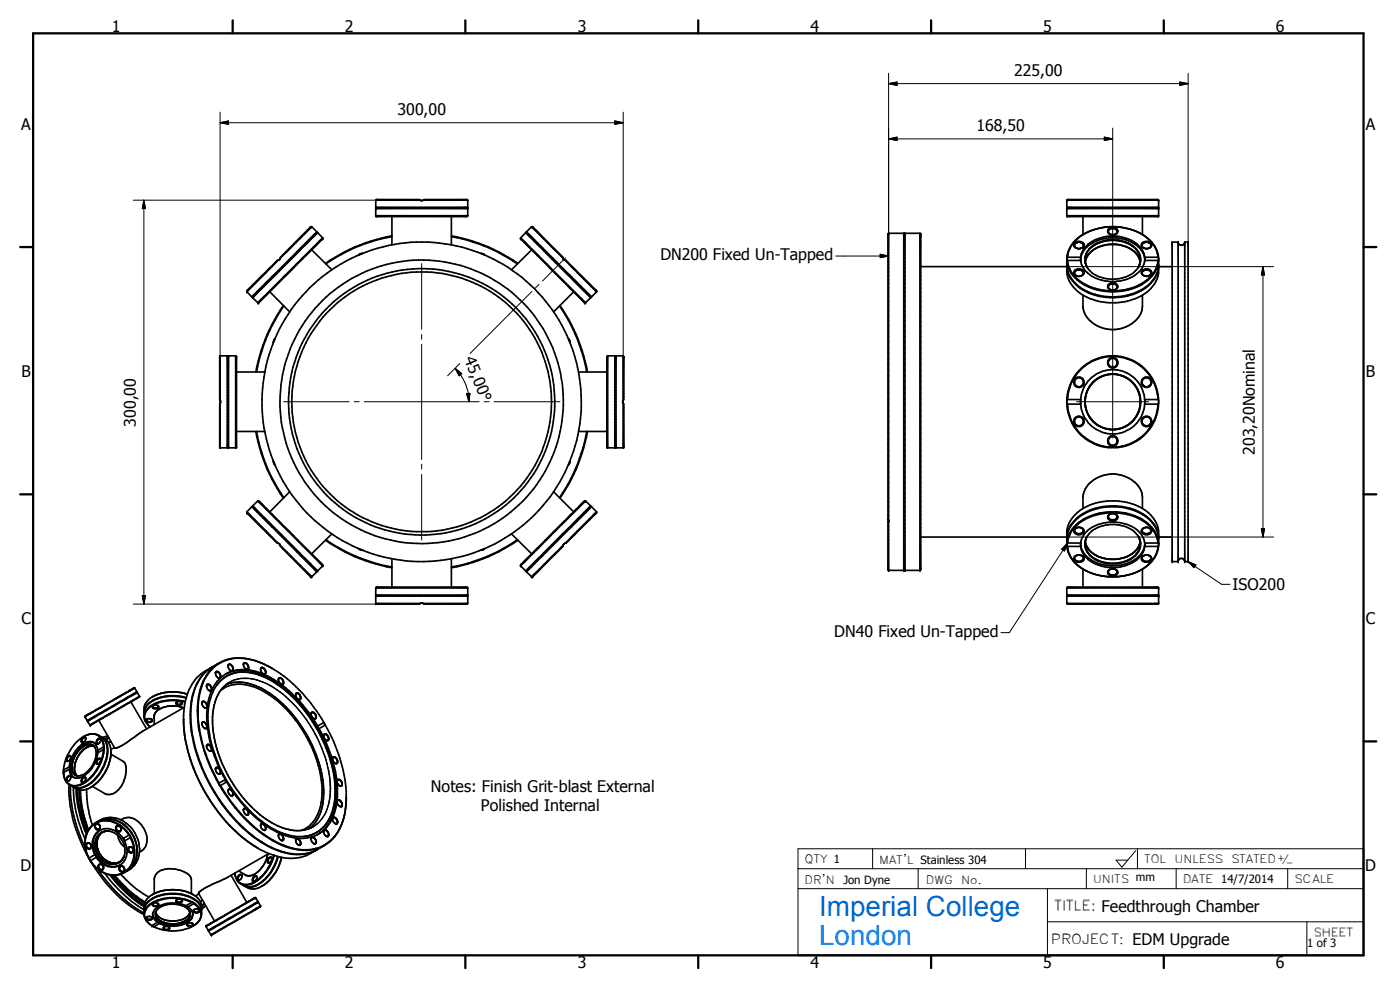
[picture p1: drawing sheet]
<svg xmlns="http://www.w3.org/2000/svg" width="297mm" height="210mm" viewBox="0 0 297 210" stroke-linecap="round" stroke-linejoin="round" font-family="sans-serif">
<defs><g id="words">
<text font-size="5.9" fill="#0065cc" x="173.8" y="194.4">Imperial College</text>
<text font-size="5.9" fill="#007fff" x="173.8" y="200.4">London</text>
<g font-size="3.4">
<text x="23.7" y="6.8">1</text>
<text x="73.2" y="6.8">2</text>
<text x="122.6" y="6.8">3</text>
<text x="171.9" y="6.8">4</text>
<text x="221.3" y="6.8">5</text>
<text x="270.7" y="6.8">6</text>
<text x="215.1" y="16.1">225,00</text>
<text x="4.5" y="27.5">A</text>
<text x="84.3" y="24.4">300,00</text>
<text x="207.1" y="27.8">168,50</text>
<text x="289.7" y="27.5">A</text>
<text x="140.1" y="55.2">DN200 Fixed Un-Tapped</text>
<text x="98.4" y="76.1" transform="rotate(68 98.4 76.1)">45,00°</text>
<text x="4.5" y="79.9">B</text>
<text x="289.8" y="79.9">B</text>
<text x="28.8" y="90.5" transform="rotate(-90 28.8 90.5)">300,00</text>
<text x="266.2" y="96.5" transform="rotate(-90 266.2 96.5)">203,20Nominal</text>
<text x="261.5" y="125.2">ISO200</text>
<text x="4.5" y="132.3">C</text>
<text x="177" y="135.2">DN40 Fixed Un-Tapped</text>
<text x="289.7" y="132.3">C</text>
<text x="91.4" y="168">Notes: Finish Grit-blast External</text>
<text x="102" y="172">Polished Internal</text>
<text x="4.4" y="184.7">D</text>
<text x="289.6" y="184.7">D</text>
<text x="233.7" y="193.5">Feedthrough Chamber</text>
<text x="240.3" y="200.4">EDM Upgrade</text>
<text x="23.7" y="205.4">1</text>
<text x="73.2" y="205.4">2</text>
<text x="122.6" y="205.4">3</text>
<text x="171.9" y="205.4">4</text>
<text x="221.3" y="205.4">5</text>
<text x="270.7" y="205.4">6</text>
</g>
<g font-size="2.9">
<text x="223.6" y="193.2">TITLE:</text>
<text x="222.9" y="200.2">PROJECT:</text>
</g>
<g font-size="2.4">
<text x="170.7" y="183">QTY 1</text>
<text x="186.5" y="183.3">MAT'L Stainless 304</text>
<text x="242.7" y="183.1">TOL</text>
<text x="249.3" y="183">UNLESS</text>
<text x="261.3" y="183">STATED</text>
<text x="170.7" y="187.5">DR'N</text>
<text x="178.9" y="187.5">Jon Dyne</text>
<text x="196.4" y="187.6">DWG</text>
<text x="204" y="187.5">No.</text>
<text x="231.9" y="187.4">UNITS mm</text>
<text x="251" y="187.3">DATE 14/7/2014</text>
<text x="274.7" y="187.3">SCALE</text>
<text x="277.3" y="201">1 of 3</text>
<text x="278.6" y="198.7">SHEET</text>
</g>
<g font-size="1.9">
<text x="270.9" y="182.6">+/</text>
<text x="272.7" y="183.6">-</text>
</g>
</g></defs>
<g fill="none" stroke="#000" stroke-width=".35">
<path d="M59 55.2h-.2l-6.4 6.5v.2M59 55.2l-6.6 6.7M59.4 54.8l-.1 .3-.3 .1M59.4 54.9l-.3 .3M66.1 48.1h-.2l-6 6-.5 .7M66.1 53l4.3 4.2M66.1 48.1l-6.7 6.7M66.1 48.1l1.1 1.1M67.2 49.2l-13.8 13.8M67.2 49.2l1.3 1.3M67.4 49.4l-13.8 13.8M68.5 50.5l-.1 .2-13.5 13.5h-.2"/>
<path d="M68.5 50.5l-13.8 13.7M70.4 57.2a33.9 33.9 0 0 0-12.4 40.5M76.8 53.8l-.6 .3M77 53.7l-.5 .1-.5 .3M79.7 44h19.5M79.7 42.5h9.5M79.7 42.5l.1-.2h9.1l.3 .2M79.7 45.8h19.5M79.7 44.2h19.5M79.7 45.8l.1 .1h19.3l.1-.1M79.7 44v.2M79.7 42.5v1.5"/>
<path d="M79.7 44.2v1.6M83.1 45.9v6M83.1 50a35.7 35.7 0 0 0-14.1 5.9M83.1 50.2a34.4 34.4 0 0 0-14 5.8M89.2 42.5h.5M89.8 42.5h9.4M95.8 45.9v6M95.8 50a35.7 35.7 0 0 1 14.1 5.9M95.8 50.2a35 35 0 0 1 14 5.8M99.2 42.5l-.1-.2h-9.1l-.4 .2M99.2 44v.2M99.2 42.5v1.5"/>
<path d="M99.2 44.2v1.6M101.9 53.7l.7 .2 .3 .2M102.2 53.8l.3 .1M102.5 53.9a33.9 33.9 0 0 1 18.3 44.1 33.9 33.9 0 0 1-43.8 18.8M102.5 53.9a33.9 33.9 0 0 0-32.1 3.3M102.5 53.9l.2 .2M110.4 50.5l.1 .2 10.4 10.4 3.1 3.1h.2M110.4 50.5l13.8 13.7M111.5 49.4l13.8 13.7M111.7 49.2l-1.3 1.3M111.7 49.2h.1M111.7 49.2l13.8 13.8"/>
<path d="M112.8 48.1h.2l6.4 6.5 .1 .2M112.8 53l-4.3 4.2M112.8 48.1l6.7 6.7M112.8 48.1l-1.1 1.1M119.5 54.8l.1 .3 .3 .1M119.5 54.9l.3 .3M119.9 55.2l6.7 6.7M119.9 55.2h.2l6.3 6.4 .2 .3M188.5 49.5v60.8M188.5 49.5l-.1 .1v71.3l.1 .1M188.5 49.5h3.2M191.7 49.5v71.5"/>
<path d="M191.7 49.5h.3M192 49.5v71.5M192 49.5h3.2M195.2 49.5v71.5M195.2 49.5l.1 .1v71.3l-.1 .1M195.3 56.6h31a7.9 7.9 0 0 0 6.6 6 12.1 12.1 0 0 0 11.3-2.7 5.4 5.4 0 0 0 1.6-3.3h2.9M226.3 42.5v1.5M226.3 44.2v1.6M226.3 54.8v3a7.7 7.7 0 0 0 6 5.9 12.2 12.2 0 0 0 11.9-2.5 5.3 5.3 0 0 0 1.6-3.4v-3M226.3 56.6a7.4 7.4 0 0 0 5.4 5.8 12.2 12.2 0 0 0 12.5-2.4l1.1-1.6 .5-1.8M226.3 44v.2M226.3 44h19.5"/>
<path d="M226.3 42.5h19.5M226.3 42.5l.2-.2h19.2l.1 .2M226.3 45.8h19.5M226.3 45.8l.1 .1h19.3l.1-.1M226.3 55.2h3a5 5 0 0 0 4.2 4.2 8.4 8.4 0 0 0 8.4-2l.8-1.4 .1-.8h3a6.5 6.5 0 0 1-3.5 5.2 12.9 12.9 0 0 1-13.8-1 6.1 6.1 0 0 1-2.2-4.2zM226.5 54.6h2.8M226.5 54.6l-.2 .2M226.5 55.2a7.1 7.1 0 0 0 5.3 5.8 12.1 12.1 0 0 0 12.3-2.4 5.5 5.5 0 0 0 1.6-3.4M228.5 52.7l-.5-.3a.8 .8 0 0 1 .3-.9 .8 .8 0 0 1 1 0 .59 .59 0 0 1 .5 .6 .59 .59 0 0 1-.5 .6M228.5 58.5a.66 .66 0 0 1-.5-.8 .96 .96 0 0 1 1-.5 .96 .96 0 0 1 .8 .9l-.5 .4M228.6 58.6h.3M228.8 50.5a5.6 5.6 0 0 0-2.3 4.1"/>
<path d="M229.2 55.2a5.1 5.1 0 0 1 4-4.3 8.2 8.2 0 0 1 9.1 2.4l.5 1.1 .1 .8M229.3 54.6v.6M229.3 52.7a.73 .73 0 0 0 .7-.8 .73 .73 0 0 0-.9-.7 .9 .9 0 0 0-.9 .2 .9 .9 0 0 0-.3 .9l.2 .2 .6 .2M229.3 58.5a.75 .75 0 0 0 .7-.8 .75 .75 0 0 0-.9-.6 .86 .86 0 0 0-1 .1 .86 .86 0 0 0-.1 1.1l.9 .3M229.3 54.6a4.8 4.8 0 0 1 3.7-4 8.3 8.3 0 0 1 9.1 2.1l.6 1.1 .1 .8M229.3 52.7h-.7M229.3 58.5l-.4 .1M229.7 45.9v3.8M229.9 49.7l-1 .6M230.2 55.6a4 4 0 0 1 3-4.1 7.4 7.4 0 0 1 8.1 1.7l.5 1 .1 1.4M230.2 55.6l.1 .3M230.2 55.4l.3 1"/>
<path d="M230.4 56.3l.2 .3M230.5 56.6l.2 .2M230.7 49.3l-.5 .2M231 52.8a7.3 7.3 0 0 1 10.3 .4 3.3 3.3 0 0 1-1.1 4.9 7.6 7.6 0 0 1-9.2-.9 3.2 3.2 0 0 1 0-4.4zM231.2 53.6l-.7 1-.3 1M231.2 53.6l-.6 .8-.4 1.1M231.2 49a7.1 7.1 0 0 0-4.8 4.9l-.1 .9M232.5 52.7l-1.3 .9M233 52.4l-1.8 1.2M233 48.5l-1.2 .3M233 52.4l-.4 .2M235.5 49.7a.78 .78 0 0 1-.5-1 .78 .78 0 0 1 1.1-.4 .79 .79 0 0 1 .9 .4 .79 .79 0 0 1-.3 1l-.6 .1"/>
<path d="M235.5 49.7h.2M235.5 49.7a.65 .65 0 0 1-.4-.8 .65 .65 0 0 1 .8-.4 .72 .72 0 0 1 .9 .2 .72 .72 0 0 1-.2 1M235.6 49.7l.5 .1M235.8 48.1l-2.6 .3M235.9 49.8h.2M236.4 48.1l1.6 .1M236.4 49.7l-.1 .1M236.8 51.9l1.4 .2M236.9 51.9h-1.9l-2 .5M237.3 48.2h-2.5a12.3 12.3 0 0 0-3.9 .9M237.6 48.2a10.2 10.2 0 0 1 7.3 4l.6 1.2 .3 1.4M238.2 52.1l-1.1-.2h-1.8l-2.3 .5"/>
<path d="M238.2 52.1l1.2 .4M238.2 52.1l.9 .3 1.3 .8M238.6 48.3l1.2 .3M239.5 52.6l1.1 .7 .8 1M240.1 48.7l.6 .2M240.5 53.3l.9 .9 .5 1.3M240.9 49l1 .5M241.6 54.6l.3 1M241.6 56.6l-.2 .2M241.9 55.2v.4M241.9 55.6l-.3 1M241.9 55.6l-.3 .8"/>
<path d="M242.3 49.7l1.3 .9M242.3 51.5a1.16 1.16 0 0 1 1.2-.3 1.16 1.16 0 0 1 .8 .9 1.14 1.14 0 0 1-1.2 .7 1.14 1.14 0 0 1-1-1zM242.4 45.9v3.8M242.7 58.5a.73 .73 0 0 1-.5-.9 .73 .73 0 0 1 .8-.5 .85 .85 0 0 1 1 .2 .85 .85 0 0 1 .1 1l-.9 .3M242.7 58.5h.1M242.8 54.6l.1 .6M242.8 54.6h2.9M242.8 58.5l.4 .1M243.4 58.6h-.2M243.7 50.8a5.7 5.7 0 0 1 2 3.8M243.8 52.6a.65 .65 0 0 0 .4-.8 .65 .65 0 0 0-.8-.4 .82 .82 0 0 0-1.1 .9l.5 .4M243.8 58.5a.63 .63 0 0 0 .3-.8 .63 .63 0 0 0-.7-.4 .72 .72 0 0 0-.9 .1 .72 .72 0 0 0 0 1l.3 .1"/>
<path d="M245.7 54.6l.1 .2M245.7 44.2h-19.4M245.8 42.5v1.5M245.8 44v1.8M248.7 51.4h1.2v67.7h-1.2zM249.9 51.5a.73 .73 0 0 0 .7 .5 .73 .73 0 0 0 .7-.5M251.3 51.4h.8v67.7h-.8zM46.7 75.5h1.5M46.7 75.5v9.4M46.7 75.5l-.1 9.3 .2 .3M48.2 75.5v19.5M48.2 75.5h.3"/>
<path d="M48.5 75.5h1.5M48.5 75.5v19.5M50 75.5v19.5M50 75.5l.2 .1v19.2l-.2 .2M50.2 78.9h6M52.4 61.9l1 1.1M53.4 63l.2 .2M53.6 63.2l1.1 1M57.2 61.9l4.3 4.3M58 72.5v.2M58.3 72l-.3 .5M58.4 71.8l-.4 .7"/>
<path d="M60.1 64.8a36.1 36.1 0 0 0-5.8 14.1M60.2 64.9a35.1 35.1 0 0 0-5.8 14M118.7 64.9a36.8 36.8 0 0 1 5.8 14M118.8 64.8a34.8 34.8 0 0 1 5.8 14.1M120.6 71.8l.2 .3 .1 .6M120.6 72l.3 .5M121.7 61.9l-4.3 4.3M122.7 78.9h6M125.5 63l-1.3 1.2M126.6 61.9l-1.1 1.1M128.9 75.5h1.5M128.9 75.5v19.5"/>
<path d="M128.9 75.5l-.2 .1v19.2l.2 .2M130.4 75.5v19.5M130.4 75.5h.3M130.7 75.5h1.5M130.7 75.5v19.5M132.2 75.5l.1 .1-.1 9.2a.58 .58 0 0 0 .1 .9v9.1l-.1 .2M132.2 75.5v9.4M229.7 62.6v2.6a5.8 5.8 0 0 0 5.2 4.6 6.6 6.6 0 0 0 7.4-4l.1-3.2M235.1 79.5l-1 .2-1.4 .7M235.1 79.5l-1.5 .4-.8 .5M235.5 61.4l.6 .2M235.5 61.4a.67 .67 0 0 1-.3-.8 .67 .67 0 0 1 .9-.4 .69 .69 0 0 1 .8 .3 .69 .69 0 0 1-.3 .9"/>
<path d="M235.5 79.4l1.6 .1M235.5 79.4l-.4 .1M235.5 79.4h1.1M235.6 61.5l.5 .1M236.4 61.5h-.1M236.7 61.4l-.6 .2M236.8 61.3a.77 .77 0 0 0 .2-1 .77 .77 0 0 0-.9-.3 .78 .78 0 0 0-1 .4 .78 .78 0 0 0 .4 1M237.1 79.5l1.8 .6M237.1 79.5a5.7 5.7 0 0 0-4.8 1.1M237.1 79.4a5.8 5.8 0 0 1 4.8 5.1M46.7 85.6v9.4M46.7 95h1.5"/>
<path d="M46.8 85.4l-.2 .3 .1 9.3M46.8 85v.5M48.2 95h.3M48.5 95h1.5M50.2 91.5h6M54.3 91.5a36.2 36.2 0 0 0 5.8 14.2M54.4 91.5a35.4 35.4 0 0 0 5.8 14.1M58 97.7a33.6 33.6 0 0 0 19 19.1M58 97.7v.3M58 98l.4 .7M58 98l.3 .5M120.9 98l-.3 .5"/>
<path d="M120.9 97.7l-.1 .6-.2 .4M122.7 91.5h6M124.5 91.5a35.4 35.4 0 0 1-5.8 14.1M124.6 91.5a35.9 35.9 0 0 1-5.8 14.2M128.9 95h1.5M130.6 94.9l-.2 .1M130.6 94.9v.1M130.6 95h.1M130.7 95h1.5M132.1 85v.5M132.2 85.6v9.4M226.3 85.6a9.8 9.8 0 0 0 8.8 9.4 9.8 9.8 0 0 0 7.6-2.6 9.5 9.5 0 0 0 3.1-6.8"/>
<path d="M226.3 84.9v.7M226.3 84.9a9.7 9.7 0 0 1 9.8-9.4 9.7 9.7 0 0 1 9.7 9.4M226.3 85.6l.2 .1M226.5 85.7h2.8M226.5 84.8h2.8M226.5 84.8l-.2 .1M226.5 84.8a9.6 9.6 0 0 1 9.6-9.2 9.6 9.6 0 0 1 9.6 9.2M226.5 85.7a9.6 9.6 0 0 0 9.6 9.1 9.6 9.6 0 0 0 9.6-9.1M229.3 84.8v.9M229.3 84.8a6.8 6.8 0 0 1 6.8-6.4 6.8 6.8 0 0 1 6.7 6.4M229.3 85.7a6.8 6.8 0 0 0 6.8 6.4 6.8 6.8 0 0 0 6.7-6.4M230.4 87l.7 1.3"/>
<path d="M230.5 87l.6 1.3M230.6 83.1l-.1 .4M231.1 88.3l.9 1.2M231.4 81.7a5.9 5.9 0 0 0 3.2 9.3M231.4 81.7l-.6 .9M232 81l-.6 .7M232 89.5l.8 .6M232.3 80.6a5.8 5.8 0 0 0-1.9 6.4M232.4 80.7l-.4 .3M232.7 90.1l1.4 .7 1.4 .3h1.1M232.8 80.4l-.4 .3M232.8 90.1l1.8 .8"/>
<path d="M234.6 91l1.5 .2 1.4-.2M237.5 90.9l-.4 .1M238.9 90.3a6.3 6.3 0 0 1-4.3 .6M238.9 80.1l1.2 .9 .9 1.2M238.9 90.3l-1.4 .6M241 88.3l-.9 1.2-1.2 .8M241 82.2l.8 1.8M241 82.2l.5 .9M241.6 83.5l.2 .5M241.7 87l-.7 1.3M241.8 84l.1 1.5M241.8 84a5.9 5.9 0 0 1-4.3 7"/>
<path d="M241.9 86l-.9 2.3M241.9 85v1M242.8 85.7h2.9M242.8 84.8h2.9M242.8 84.8v.9M245.7 84.8l.1 .1M245.8 84.9v.7M245.8 85.6l-.1 .1M52.4 108.6v.2l5.9 6 .7 .4M52.4 108.6l6.6 6.6M53.4 107.5h.1M53.4 107.5l-1 1.1"/>
<path d="M53.5 107.5l13.7 13.8M53.6 107.3h.1M53.6 107.3l-.1 .2M53.6 107.3l13.8 13.8M54.7 106.3h.2l.7 .6 5.9 5.9 6.9 7 .1 .2M54.7 106.3l13.8 13.7M54.7 106.3l-1.1 1M59 115.2l.4 .5M59.1 115.3l.3 .3M59.4 115.7l5.8 6 .7 .6h.2M59.4 115.7l6.7 6.6M61.5 104.3l-4.3 4.3"/>
<path d="M69 114.6a34.8 34.8 0 0 0 14.1 5.8M69.1 114.5a35.2 35.2 0 0 0 14 5.8M70.4 113.2l-4.3 4.3M76 116.3l.5 .4h.5M76.2 116.4l.6 .3M83.1 118.5v6M95.8 118.5v6M102.7 116.4l-.5 .3M102.9 116.3l-.3 .3-.7 .1M108.5 113.2l4.3 4.3M109.8 114.5a35.2 35.2 0 0 1-14 5.8M109.9 114.6a34.8 34.8 0 0 1-14.1 5.8"/>
<path d="M117.4 104.3l4.3 4.3M119.5 115.7l-.1 .2-5.7 5.8-.7 .6h-.2M119.5 115.7l-6.7 6.6M119.8 115.3l-.3 .3M119.9 115.2l-.4 .5M124.2 106.3h-.2l-.7 .6-5.9 5.9-6.9 7-.1 .2M124.2 106.3l-13.8 13.7M124.2 106.3l1.1 1M125.3 107.3l-13.8 13.8M125.3 107.3l.1 .2M125.4 107.5h.1M125.4 107.5l-13.7 13.8"/>
<path d="M125.5 107.5h.1M125.5 107.5l1.1 1.1M126.6 108.6l-6.7 6.6M126.6 108.6l-.2 .3-5.8 5.9-.7 .4M188.4 110.7h.1M188.4 110.1l.1 .2M188.5 110.7v10.3M188.5 110.3v.4M226.3 113.8a7.5 7.5 0 0 1 5.4-5.8 12.2 12.2 0 0 1 12.5 2.4l1.1 1.7 .5 1.8h2.9M226.3 115.7v-3a7.6 7.6 0 0 1 5.4-5.8 12.4 12.4 0 0 1 12.5 2.4 5.3 5.3 0 0 1 1.6 3.4v3M226.3 115.7a6.9 6.9 0 0 0 4.9 5.8M226.3 115.7l.2 .2"/>
<path d="M226.5 115.2a7.1 7.1 0 0 1 5.3-5.7 12.1 12.1 0 0 1 12.3 2.3 5.6 5.6 0 0 1 1.6 3.4M226.5 115.2h-.2a6.9 6.9 0 0 1 4.6-5.6 11.9 11.9 0 0 1 13.4 2.2 5.7 5.7 0 0 1 1.5 3.4M226.5 115.9h2.8M226.5 115.2h2.8M226.5 115.9a6.7 6.7 0 0 0 4.2 5.3M228 112.2a.97 .97 0 0 1 1.1-.3 .97 .97 0 0 1 .7 .8 1.09 1.09 0 0 1-1.8 0zM228.5 111.9a.75 .75 0 0 0-.7 .9 .75 .75 0 0 0 .8 .6 .97 .97 0 0 0 1.3-1l-.6-.5M228.5 117.8l-.5 .3a.81 .81 0 0 0 .3 .9 .81 .81 0 0 0 1 0 .59 .59 0 0 0 .5-.6 .59 .59 0 0 0-.5-.6M228.6 117.7l.7 .1M228.7 117.7a.77 .77 0 0 0-.9 .8 .77 .77 0 0 0 .8 .8 .94 .94 0 0 0 1.3-1.1l-.6-.4M228.9 111.8l-.3 .1M229.2 115.3l.1 .4"/>
<path d="M229.3 115.2l-.1 .1M229.3 115.7v.2M229.3 115.2a5 5 0 0 1 4.2-4.1 8.4 8.4 0 0 1 8.4 2l.8 1.4 .1 .7h2.9M229.3 115.7a5.7 5.7 0 0 0 4.9 4.1 7.9 7.9 0 0 0 8.1-2.6l.5-1.1M229.7 107.9v-2.6a5.8 5.8 0 0 1 5.2-4.6 6.6 6.6 0 0 1 7.4 3.9l.1 3.3M230.2 114.9l.1 .4M230.2 114.9a4.2 4.2 0 0 0 3.4 4.2 7.1 7.1 0 0 0 7.7-1.9l.5-.9 .1-1.4M230.3 115.3l.2 .6 .7 .9M230.3 115.3l.3 .7 .6 .8M230.3 114.7l-.1 .4M230.6 113.9l-.3 .7M230.7 113.7l-.5 1.2"/>
<path d="M231 113.2a7.3 7.3 0 0 1 10.1 0 3.3 3.3 0 0 1-.9 5.2 7.2 7.2 0 0 1-9.7-1.4 3.1 3.1 0 0 1 .5-3.8zM231.2 116.8l1.3 1M231.2 116.8l1.8 1.3M232.6 117.9l.4 .2M233 118.1l.5 .1M233.5 118.2l2 .5M233.5 118.2l1.8 .4h1.8l1.1-.2M235.5 109.1a.69 .69 0 0 0-.5 .7 .69 .69 0 0 0 .6 .6 1.1 1.1 0 0 0 1.6-.7l-.4-.5M235.5 109.1a.67 .67 0 0 0-.3 .8 .67 .67 0 0 0 .9 .4 .69 .69 0 0 0 .8-.4 .69 .69 0 0 0-.3-.8M235.7 109l-.2 .1M235.8 108.9h.5M235.9 108.9l-.4 .2"/>
<path d="M236.3 108.9l.2 .1M236.3 108.9l.4 .2M236.9 118.6l-.3 .1M238.2 118.4l-1.4 .2M238.7 118.2l-.5 .2M239.4 117.9l-.7 .3M240.4 117.3l-1.7 .9M240.9 116.8l-1.4 1.1M240.9 116.8l-.4 .4M241.4 116.2l-.5 .6M241.4 113.7l.5 1.2M241.6 113.9l.3 .7"/>
<path d="M241.8 115.3l-.4 .9-.5 .6M241.8 115.3l-.3 .7M241.9 114.9l-.1 .4M241.9 114.9v.4M242.3 118.1a1.17 1.17 0 0 1 2 .6 1.26 1.26 0 0 1-2.2 0zM242.8 111.9a.64 .64 0 0 0-.5 .8 .64 .64 0 0 0 .7 .5 .72 .72 0 0 0 1-.2 .72 .72 0 0 0-.2-1M242.8 117.8a.64 .64 0 0 0-.5 .8 .64 .64 0 0 0 .7 .5 .86 .86 0 0 0 1.1-.9l-.3-.3M242.9 115.2l-.1 .7h2.9M242.9 115.3a4.6 4.6 0 0 1-3.3 4.4 8.6 8.6 0 0 1-9.4-1.6l-.8-1.4-.1-.8M243.2 111.8a.82 .82 0 0 1 .9 .4 .82 .82 0 0 1 0 .9 1.14 1.14 0 0 1-1.1 .3 1.14 1.14 0 0 1-.9-.9l.3-.4 .4-.2M243.2 111.8l-.4 .1M243.2 111.8l.2 .1"/>
<path d="M245.7 115.2h.1M245.7 115.9a5.8 5.8 0 0 1-2.4 4.1M245.7 113.5a7.6 7.6 0 0 0-5.3-5.3 12.2 12.2 0 0 0-12.1 2 6.3 6.3 0 0 0-2 3.7h-31M245.8 115.7a6.9 6.9 0 0 1-4.6 5.6l-1.1 .5M245.8 115.7l-.1 .2M249.9 119a.73 .73 0 0 1 .7-.6 .73 .73 0 0 1 .7 .6M50.4 139.6l-2.3 .3-1.6 .7M50.8 139.6a15.4 15.4 0 0 1 8.7 3.3 34.3 34.3 0 0 1 9.2 10.3M52.3 139.7a8.3 8.3 0 0 0-9.7 6.5 22.9 22.9 0 0 0 1.1 13.8l1 2.6 1.8 3.5M52.7 139.8l1.4 .3 2 .8M67.2 121.3l-1.1 1M68.5 120l-1.3 1.3"/>
<path d="M79.7 126.4h19.5M79.7 128h9.5M79.7 128l.1 .1h9.1l.3-.1M79.7 124.7h19.5M79.7 126.2h19.5M79.7 124.7l.1-.2h19.3l.1 .2M79.7 124.7v1.5M79.7 126.4v1.6M79.7 126.2v.2M89.2 127.9h.5M89.3 127.9l.7 .2h9.1l.1-.1M89.3 127.9l-.1 .1"/>
<path d="M89.8 128h9.4M99.2 124.7v1.5M99.2 126.4v1.6M99.2 126.2v.2M110.4 120l1.3 1.3M111.7 121.3h.1M111.7 121.3l1.1 1M188.5 121h3.2M191.7 121h.3M192 121h3.2M226.3 124.7v1.5M226.3 126.4v1.6"/>
<path d="M226.3 128h19.5M226.3 128l.2 .1h19.2l.1-.1M226.3 124.7h19.5M226.3 126.2l19.4 .1M226.3 124.7l.1-.2h19.3l.1 .2M226.3 126.2v.2M229.7 120.7v3.8M230.9 121.3l1.1 .5M231.8 121.7l2.3 .5M234.8 122.3h.6M235.5 120.8l-.2 .1M235.9 120.6l-.4 .2"/>
<path d="M236.3 120.6a.76 .76 0 0 1 .8 .6 .76 .76 0 0 1-.4 .9 1.2 1.2 0 0 1-1.7-.5 .67 .67 0 0 1 .5-.8M236.3 120.6l-.8 .2M236.3 120.6l.2 .1M236.6 120.8a.69 .69 0 0 1 .3 .9 .69 .69 0 0 1-.8 .3 .7 .7 0 0 1-.8-.2 .7 .7 0 0 1-.1-.8M237.3 122.3h-.6M239.8 121.8a13.1 13.1 0 0 1-7.2 .1M241.9 120.9l-1.5 .8-2.1 .5M242.4 120.7v3.8M243.2 120.2l-.9 .6M245.7 126.4h-19.4M245.8 124.7v3.3M17.5 159.2l-.6 .7"/>
<path d="M17.7 156.3a2.71 2.71 0 0 1 3.4 0l.7 1.1 .2 1.1M17.7 156.3a9.6 9.6 0 0 0-4.2 7.1M17.7 156.3a2.7 2.7 0 0 1 4 .5l.4 1.8M18 152l.5 .9M18.2 156.7l-.2-.4a.79 .79 0 0 0-.6 1.3l.3-.1M18.2 156.7a.43 .43 0 0 0-.5-.2 .43 .43 0 0 0-.3 .5v.5h.3M18.2 156.7l-.3 .6-.2 .2M18.5 152.9l.1 .1M18.6 153l.4 .8M18.7 158.4a4.9 4.9 0 0 0-2.2 2.1l-.5 1.2-.2 1.1M18.7 158.4l-1.1 .8M19.7 158.2l.2 .1"/>
<path d="M19.7 158.1l.2 .1M19.7 158.2l-1 .2M19.9 158.2l-1.2 .2M19.9 157.6a3.1 3.1 0 0 0-3.3 1.3 6.6 6.6 0 0 0-1.6 4.9l.2 .5 .5 .6M19.9 158.2a2.13 2.13 0 0 0-2.7 .5 4.9 4.9 0 0 0-1.6 5.3l.7 .5M19.9 158.2l.2 .3M20.7 156.8l.3-.2a.54 .54 0 0 1 .4 .5 .54 .54 0 0 1-.3 .5l-.2 .2a.37 .37 0 0 1-.5-.2 .37 .37 0 0 1 .1-.5zM20.7 159.2l.1 .2-.1 .3M20.7 159.2a1.8 1.8 0 0 0-1-1.8 1.8 1.8 0 0 0-2 .3 6.8 6.8 0 0 0-3 5v.5M20.8 155.9a3.5 3.5 0 0 1 1.8 4.3 10.3 10.3 0 0 1-2.3 4.8 5.5 5.5 0 0 1-3.7 2.2M21.4 157l-.2-.3a.7 .7 0 0 0-.5 1.1l.2-.1M21.5 156.3a3.8 3.8 0 0 1 1.2 4.4 9.9 9.9 0 0 1-2.9 5 4.4 4.4 0 0 1-3.8 1.4"/>
<path d="M21.6 156.4a3.5 3.5 0 0 1 1.9 4.1l-.5 1.8M22 159a9.3 9.3 0 0 1-5 7.4 2.48 2.48 0 0 1-3.5-2.5M22 159l-1.3 .7a6.1 6.1 0 0 1-3.9 5.3 1.69 1.69 0 0 1-2.1-1.8M22 158.5l-1.3 .7M22 158.5l.1 .1M22.1 158.6v.3M22.1 158.9a9.1 9.1 0 0 1-5.2 7.7l-1.3 .2-.9-.3M22.1 158.9l-.1 .1M22.9 156.1l-1.2 .3M23.5 160l2.9 1.7a5.5 5.5 0 0 1-2.7 6.7l-1 .1-.3-.1-2.8-1.6M23.5 159.8v.9M23.6 157.3l-.6 .1"/>
<path d="M24.3 158.6l-.8 .4M27.3 146.5l-8.6 5-.7 .5M27.5 146.6l-9.5 5.4M27.6 146.3l-.3 .2M27.6 146.3l.1 .1M27.7 146.4l-.4 .1M27.8 148.9l3.3 5.7M28.6 145.9l-.9 .5M28.6 145.9l-1 .4M28.6 145.9l.4 .9M29 146.8l-10.5 6.1M29 146.8l.1 .1"/>
<path d="M29.1 146.9l-10.5 6.1M29.1 146.9l.5 .8M29.6 147.7l-10.6 6.1M29.6 147.7l-9.8 5.8-.8 .3M30.6 150.6v.2M31.1 152.6a.55 .55 0 0 0 .6 .5 .55 .55 0 0 0 .5-.5M31.2 152.5l.5-.1 .5 .2M31.2 152.5l-.2 .2a.51 .51 0 0 0 .3 .5 .51 .51 0 0 0 .5 0l.5-.2-.1-.4M31.3 153.7l.6 .5M32.3 147.8h.1M32.4 149.7l.9-.1a.39 .39 0 0 1 .4 .4 .39 .39 0 0 1-.5 .3l-.7-.1-.2-.3zM32.6 149.6l-.2 .3 .4 .3 .7-.1 .1-.2-.2-.3"/>
<path d="M33.6 147.2a4.2 4.2 0 0 0-3 2.8v2.6l.7 1.1M33.6 147.2l-1.1 .5M34 147.1l-.4 .1M36.4 146.8l-2.4 .3M37 146.8l.9 .1M37.3 149.1a.71 .71 0 0 1 .8-.4 .71 .71 0 0 1 .6 .6 .74 .74 0 0 1-.8 .3 .74 .74 0 0 1-.6-.5zM37.5 148.9a.55 .55 0 0 0 .5 .5 .55 .55 0 0 0 .6-.5M37.9 146.9l1.9 .4M37.9 146.9l1.4 .3M37.9 146.9l-2-.1-1.9 .3M38.9 150.2a6.1 6.1 0 0 0-3.4-.4l-.7 .2a2.5 2.5 0 0 0-2.1 1.8v1.9M38.9 153.4l.2 1.7"/>
<path d="M39 154.2l.3 2.6 .4 1.7M39.1 150l-8.8 5.1-3.5 2.5-2.1 1.1h-.4l-3.3-5.9M39.2 155.9l.5 2.6M39.3 148.9a8.6 8.6 0 0 0-8.1 1.7 2.26 2.26 0 0 0 .1 3.1M39.3 148.8a9.1 9.1 0 0 0-7.8 1.4l-.6 .7-.3 .9M39.3 148.8l-.3 2.2-.1 2.4M39.5 148a8.8 8.8 0 0 0-8 1.2l-.6 .8-.3 .9M39.5 148.1a8.5 8.5 0 0 0-8.2 1.5l-.7 1M39.7 158.5l.2 .9M39.9 159.3a34.7 34.7 0 0 0 3.7 8.8M42.8 153.4l.1-.1a.78 .78 0 0 1 1 1M42.9 153.2h.1a.87 .87 0 0 1 .8 .4 .87 .87 0 0 1-.1 1 1.05 1.05 0 0 1-.8-1.4z"/>
<path d="M43.3 148.8h-.1a.68 .68 0 0 0-.4 .6 .68 .68 0 0 0 .5 .6l.4 .2M43.3 148.8l.4 .5 .2 .5v.4l-.5-.1M43.3 148.8h-.3l-.2 .3M43.3 148.8l.6 .6v.6M43.8 158.3l.1-.3a.86 .86 0 0 1 .9 .4 .86 .86 0 0 1-.1 .9h-.3M43.8 158.2l.2 .7 .4 .4M43.9 158.2a.39 .39 0 0 1 .4-.3 .39 .39 0 0 1 .3 .4 .67 .67 0 0 1 0 1h-.2M43.9 145.4v-.1a.84 .84 0 0 1 1 .9l-.1 .3M43.9 154.4l-.4 .1M43.9 150l-.2 .2M44.5 146.5a.54 .54 0 0 0 .5-.4 .54 .54 0 0 0-.3-.6l-.4-.3a.52 .52 0 0 0-.5 .3 .52 .52 0 0 0 .2 .6l.4 .4h.3M44.6 141.7a11.3 11.3 0 0 0-4.1 9.2 32.9 32.9 0 0 0 7.3 20.4 26.1 26.1 0 0 0 11.9 9.3 10.2 10.2 0 0 0 6.7 0"/>
<path d="M45 141.5a9.8 9.8 0 0 0-5.7 7.3M45.7 142.7a.59 .59 0 0 1 .6-.1 .59 .59 0 0 1 .4 .5l.1 .5-.1 .2M46.3 143.8a1.05 1.05 0 0 1-.5-1.3h.1a.91 .91 0 0 1 .8 1.3M46.3 143.8h.4M46.3 143.8h.1M46.5 140.6a9.7 9.7 0 0 0-4.4 7.1 29 29 0 0 0 3.4 16.8l.9 1.7M46.5 140.6a10.3 10.3 0 0 0-6.1 9.6 30.1 30.1 0 0 0 4.6 17.1 30 30 0 0 0 13.3 12.9 10 10 0 0 0 10.5-.9M46.7 144.5a12.1 12.1 0 0 0-2.5 9.8 30.5 30.5 0 0 0 7.1 15.8 22.3 22.3 0 0 0 9.3 6.9 8.9 8.9 0 0 0 5.2 .2M46.7 143.8h-.2M46.9 146.4a7.3 7.3 0 0 1 7.1-.6 24.7 24.7 0 0 1 12.5 13.5 18.8 18.8 0 0 1 1.2 12.7 6.5 6.5 0 0 1-3.7 4.1M47 144.2a7 7 0 0 1 6.8-1.4 20.7 20.7 0 0 1 10.5 7.4 28.4 28.4 0 0 1 6.9 18.8 9.5 9.5 0 0 1-3.5 7.3l-.9 .5M47.4 143.8l-1.5 1.6"/>
<path d="M47.8 143a9.3 9.3 0 0 1 8.7 .5 29.2 29.2 0 0 1 12.3 13.7 23.8 23.8 0 0 1 2.3 14.1 8.3 8.3 0 0 1-3.7 5.7M47.8 143.6a9 9 0 0 1 9 .4 27 27 0 0 1 10.8 11.3 30.2 30.2 0 0 1 3 8.1 14.8 14.8 0 0 1-1 10.8 6.7 6.7 0 0 1-5.2 3.3M48 145.2a8.8 8.8 0 0 1 7.5 .8 27.9 27.9 0 0 1 12.9 18.7 13.3 13.3 0 0 1-1.4 9.6l-1.3 1.4M48.4 141.2a.96 .96 0 0 0 1 1.1v-.1M48.4 141.1v.1M48.6 140.9a.9 .9 0 0 1 .8 1.3M48.6 140.9l-.2 .2M48.6 140.9a.94 .94 0 0 1 .8 1.3M48.7 144.7a7.5 7.5 0 0 0-3.5 6.1 24.6 24.6 0 0 0 4.5 15.8 21 21 0 0 0 10.9 9.2l1.8 .3h1.6M49.4 142.2l-.3 .1M51.7 140.7a.84 .84 0 0 1 .9 .4 .84 .84 0 0 1-.1 .9 1.07 1.07 0 0 1-.8-1.3zM52.1 140.7h-.3l-.2 .2"/>
<path d="M52.1 140.7a.94 .94 0 0 1 .4 1.3l-.3-.1M55.3 141.9a1.09 1.09 0 0 0 .8 1.1M55.3 141.8v.2M55.4 141.7l.3-.1 .2 .1M55.8 141.6l-.4 .1-.1 .2M55.8 141.6l.1 .1M55.9 141.7l.4 .5v.5M55.9 141.7l.4 .6v.5M56.3 142.8l-.1 .2M56.3 142.8l-.1 .2h-.2M57 141.4l.7 .4M59.3 143.8a.85 .85 0 0 1 .8 .5 .85 .85 0 0 1-.2 .9l-.5-.3-.3-.7"/>
<path d="M59.3 143.8h-.2v.4M59.3 143.8l-.2 .4M59.4 143.8a.87 .87 0 0 1 .5 1.3l-.2 .1M62.7 147.3a.39 .39 0 0 1 .5-.3 .39 .39 0 0 1 .3 .4l.3 .4v.5M62.8 147.1a.84 .84 0 0 1 .9 .3 .84 .84 0 0 1 0 1 .92 .92 0 0 1-.9-1.3zM63.8 148.3l-.3 .1-.3-.1M66.7 151.3l-.2-.2h-.3a.85 .85 0 0 0 0 .9 .85 .85 0 0 0 .8 .4l.1-.5-.3-.5M66.8 151.4a.55 .55 0 0 1 .3 .6 .55 .55 0 0 1-.5 .4h-.1M66.8 151.4l-.6-.3-.2 .4M67.4 154l.1 .4 .2 .2M67.4 154a26.5 26.5 0 0 0-11.9-11.2 8.2 8.2 0 0 0-8.6 .9 11.4 11.4 0 0 0-3 9.4 29.4 29.4 0 0 0 3.9 12.3M67.4 154.3h.1"/>
<path d="M67.7 154.6a25.7 25.7 0 0 1 3.7 15.8l-.8 3.1M68.7 156a.5 .5 0 0 1 .5-.3 .5 .5 0 0 1 .4 .5l.2 .3-.2 .6a.91 .91 0 0 1-.9-1.2 .67 .67 0 0 1 1 .6v.4l-.3 .2M68.7 153.2l.3 .6M68.7 153.2l-1.3 .8M69 153.8a30.2 30.2 0 0 1 4.4 17.1M69 153.8l-1.3 .8M13.5 163.9a2.92 2.92 0 0 0 1.2 2.6M13.5 163.4v.5M14.3 164.8a.41 .41 0 0 1 .6-.2 .41 .41 0 0 1 0 .6 .6 .6 0 0 1-.8 .5v-.3zM14.3 160.5l.6-.2a.79 .79 0 0 1-.7 1.2l-.1-.4zM14.6 166.4a29.5 29.5 0 0 0 4.2 15.5M14.7 166.5l1 .5"/>
<path d="M14.7 163.2l-1.2 .7M14.7 162.6l-1.2 .8M14.9 160.4a.63 .63 0 0 0-.6 .4 .63 .63 0 0 0 .1 .7l.2-.1M14.9 166.6a28.2 28.2 0 0 0 3.2 13.3M15 164.8l-.1-.1a.57 .57 0 0 0-.6 .3 .57 .57 0 0 0 .2 .7h.1M15 164.8v.1M15.5 166.9l.9 .5a2.24 2.24 0 0 0 1.9 0M15.6 167a26.6 26.6 0 0 0 2.5 11.1M15.7 167l.3 .1M15.8 162.9a2.05 2.05 0 0 0 .5 1.6M15.9 162l-.1 1.1 .2 .9M16 164l.3 .5"/>
<path d="M16 164.4a2.54 2.54 0 0 0 2.9-1.1 4.9 4.9 0 0 0 1.3-4.8 1.91 1.91 0 0 0-3.1 .2 5 5 0 0 0-1.6 5.3l.8 .5M16.1 167.3a28.9 28.9 0 0 0 2.2 9.7M16.3 164.5l.2 .1M16.4 167.4l.2 2.3 .4 2.3 1.4 4.7M16.8 160l-.8 1.7M18.2 165.2l-.3 .6-.2 .1M18.2 165.2a.39 .39 0 0 0-.5-.3 .39 .39 0 0 0-.3 .5v.5h.3M18.2 165.2l-.2-.4a.85 .85 0 0 0-.7 1.1l.2 .1 .2-.1M18.4 167.4a21.9 21.9 0 0 0 1.2 7.6M18.7 178.9a.55 .55 0 0 0-.3 .8 .55 .55 0 0 0 .9-.1v-.4M18.8 178.8l.4 .3M19 178.9h-.1a.62 .62 0 0 0-.7 .5 .62 .62 0 0 0 .5 .7l.5-.1a.67 .67 0 0 0-.1-1"/>
<path d="M19.4 166.9l-1.1 .5M20.6 179.2l.4 1.5M20.7 177.8l-.1 1.1M20.8 174.2a5.2 5.2 0 0 1 7 1.3 6.5 6.5 0 0 1 .8 7.9l-.9 .9-.8 .5M20.9 174.8a.61 .61 0 0 0-.8 .7 .61 .61 0 0 0 .9 .4l.3-.3-.1-.4M20.9 162l-.2 .1M21 174.9l.1 .2M21.1 177.2a3.5 3.5 0 0 0-.1 3.6M21.1 165.4l-1 1M21.2 176.1a4.1 4.1 0 0 0-.2 6.2 3.6 3.6 0 0 0 4.5 1.2M21.3 177l-.5 .6M21.3 176.9l-.2 .2"/>
<path d="M21.4 161.2l-.1-.3a.79 .79 0 0 0-.8 1.1l.2 .1M21.4 161.2l-.1-.2a.63 .63 0 0 0-.7 .3 .63 .63 0 0 0 .1 .8M21.4 161.2l-.5 .8M21.5 176.7l.2-.2-.4 .5M21.6 164.8l-.3 .4M21.9 173.8a6.2 6.2 0 0 1 6.7 4.1 5.3 5.3 0 0 1-2.3 7.2M21.9 173.8l-.8 .3M21.9 164.5l-1.2 1.4-1.5 1.1M21.9 173.8a6.7 6.7 0 0 1 7.1 6.1 5.1 5.1 0 0 1-1.5 4.5M21.9 173.8l-1.7 .7M22.4 176.3l-.9 .3M22.6 176.3h.3"/>
<path d="M22.9 162.5l-.9 1.8M23.1 162l-.9 2-.5 .7M23.3 176.3a2.78 2.78 0 0 0-3 3.7 3.9 3.9 0 0 0 4.3 3.2l.6-.2M23.4 160.9l-.2 .9M24.7 175.3a.65 .65 0 0 1 1 .2 .65 .65 0 0 1-.6 .9 .74 .74 0 0 1-.4-1.1zM25 177.2l.1 .7 .6 1 .8 .8M25.7 173.9a3.3 3.3 0 0 1 4.6 1.5 3.6 3.6 0 0 1-.2 5l-.5 .4M25.7 175.6l-.4-.4a.53 .53 0 0 0-.6 .4 .53 .53 0 0 0 .4 .6 .53 .53 0 0 0 .6-.3M25.7 175.8v.1M26.1 177.8a3.8 3.8 0 0 0-5.3-1.4 3.9 3.9 0 0 0-.7 4.9M26.1 177.8l.3 .6M26.4 178.2h.1"/>
<path d="M26.4 178.4a3.9 3.9 0 0 1-1 5.2 3.8 3.8 0 0 1-5-1.7M26.5 179.7a4.4 4.4 0 0 0-2.6-3.2 2.86 2.86 0 0 0-3.2 .8 2.86 2.86 0 0 0-.4 3.2 3.6 3.6 0 0 0 4.9 2.5l.5-.4M26.5 179.7a3.2 3.2 0 0 1-.8 2.9M27.3 177.2l-1.2 .6M27.3 177.2h.2M27.3 177.2a5.6 5.6 0 0 0-6.7-2.7 5.3 5.3 0 0 0-1.9 7.1l.1 .4M27.5 177.2a5.8 5.8 0 0 0-6.7-2.9 5 5 0 0 0-2.5 6.5l.6 1.4M27.5 177.2l.2 .3M27.6 177.7a5.5 5.5 0 0 1-1.4 7.4 5.5 5.5 0 0 1-7.1-2.6M27.6 177.7l-1.2 .7M27.7 177.5a5.8 5.8 0 0 1-.8 7.2l-1.1 .7a4.9 4.9 0 0 1-2.5 .2M27.7 177.5l-.1 .2"/>
<path d="M40.1 160.2l1.3 3.6M41.8 164.7l.4 .9M42.6 166.4l1 1.7M43.6 168.1l1 1.7M44.6 169.8l1.6 2.4M44.6 169.8l.5 .8M45.6 171.4l.6 .8M45.7 163.1l.1-.2a.79 .79 0 0 1 .8 .4 .79 .79 0 0 1 0 .9l-.3-.1M45.7 163l.2-.2a.82 .82 0 0 1 .8 .5 .82 .82 0 0 1-.2 .9 1.11 1.11 0 0 1-.8-1.2zM46.2 172.2l1.8 2.2 2.6 2.6M46.2 172.2l1.8 2.2M46.4 166.2l.2 .4"/>
<path d="M46.5 166.1l-.1 .1M46.6 166.6a33 33 0 0 0 11.2 11.7 13.6 13.6 0 0 0 7.8 2 8.4 8.4 0 0 0 7.4-7.3l.4-3.1M46.6 166.6h.2M46.8 166.6a30.7 30.7 0 0 0 12.6 12.4 10.2 10.2 0 0 0 9.7 .1 8.7 8.7 0 0 0 3.5-4.7M47.8 165.4v.3l.3 .2M47.8 165.4l-1.3 .7M48.1 165.9a27.9 27.9 0 0 0 11.2 10.9 8.8 8.8 0 0 0 8.9-.3l1.2-1.1 1.2-2M48.1 165.9l-1.3 .7M48.6 167.4h.3l.3 .4M48.6 167.4l-.2 .2M48.6 167.4a.85 .85 0 0 0-.1 1 .85 .85 0 0 0 .9 .4v-.1M48.6 167.4l.6 .4"/>
<path d="M48.6 175l2.7 2.5 3.4 2.5M49.2 167.8l.2 .9M49.2 167.8l.2 .3v.6M49.4 168.7l-.3 .1M51.3 177.5l3.4 2.5M51.6 171.7l.2-.2a.88 .88 0 0 1 .8 .5 .88 .88 0 0 1-.1 .9 1.11 1.11 0 0 1-.9-1.2zM51.6 171.7a.57 .57 0 0 1 .7-.1 .57 .57 0 0 1 .3 .5v.7h-.4M54.7 180l2.1 1 1.4 .4M55.4 174.8l-.1 .3M55.5 174.8a.86 .86 0 0 1 .8 1.3M55.5 174.8l-.2 .4a1.09 1.09 0 0 0 .8 .9l.2-.1M55.5 174.8a.94 .94 0 0 1 .7 1.3h-.2"/>
<path d="M59.1 177.3v-.3a.76 .76 0 0 1 .9 .2 .76 .76 0 0 1 .2 .9l-.4 .2M59.4 176.9a.49 .49 0 0 0-.4 .4 .49 .49 0 0 0 .3 .5l.4 .5 .4-.1M59.5 177a1.05 1.05 0 0 1 .5 1.2M62.7 178.1l.2-.2 .5 .2 .4 .6v.4M62.8 178a.84 .84 0 0 1 .9 .3 .84 .84 0 0 1 0 .9 .9 .9 0 0 1-.9-1.2zM63.8 179.1l-.3 .2-.3-.1M66 177.9l.2 .7 .3 .3M66 177.8l.3-.3 .4 .3M66.4 175.4l-2.4 .7M66.5 176.9l-.5 .2M66.5 178.9l.2 .1M66.8 177.9l.3 .8-.3 .3"/>
<path d="M66.8 177.9l-.6-.3-.2 .4M66.8 177.9a.55 .55 0 0 1 .4 .6 .55 .55 0 0 1-.6 .5l-.1-.1M68.7 176.2v-.1a.86 .86 0 0 1 1 1.2M68.8 176.1a.92 .92 0 0 0 .5 1.3M68.8 176.1a.9 .9 0 0 1 .9 1.2M69.7 177.3l-.1 .2-.3-.1M69.7 177.3l-.4 .1M70.5 173.7l.2 .5a.84 .84 0 0 0 .8 .6M70.6 160.7h.1a.8 .8 0 0 1 .7 .4 .8 .8 0 0 1-.1 .9l-.2-.1M70.6 173.5l-.1 .2M70.6 160.7l-.1 .3M70.6 173.5v.1"/>
<path d="M70.6 160.7a.74 .74 0 0 1 1 .7l-.1 .5a.91 .91 0 0 1-.9-1.2zM70.8 173.4h-.1M70.9 173.4h.1M71 173.4h-.3l-.1 .1M71 173.4a.97 .97 0 0 1 .4 1.4M71 173.4a.91 .91 0 0 1 .5 1.4M71.5 165.6l.1 .6 .2 .3 .4 .3h.2a.81 .81 0 0 0 .1-1 .81 .81 0 0 0-.9-.4l-.1 .3M71.6 169.8a.79 .79 0 0 1 .8 .3 .79 .79 0 0 1 .1 .9h-.4M71.6 165.5a.76 .76 0 0 1 .8 .3 .76 .76 0 0 1-.1 1M71.6 169.8l-.1 .3M71.7 169.7a.9 .9 0 0 1 .7 1.4 .95 .95 0 0 1-.7-1.4zM73.3 171.4l-.6 2.8"/>
<path d="M18.8 182l.1 .2M18.9 182.2l.2 .3M19.1 182.5l.1 .1M19.2 182.6l.6 .8M19.3 182.7a29.9 29.9 0 0 0 11.3 11.3M20.1 181.3l.3 .6M20.1 183.8l.4 .3M20.1 181.3l-1.3 .7M20.4 181.7h.1M20.4 181.9l-1.2 .7M20.7 184.3a27.9 27.9 0 0 0 9.9 9.4M21 180.7l.1 .4"/>
<path d="M21.1 181.1l1 1.1 1.3 .8M21.1 181.1l.3 .3M21.1 184.7l1.3 .6 .9 .3M21.3 181.4a4.7 4.7 0 0 0 2.1 1.6M21.8 183.7a.51 .51 0 0 0-.7-.2 .51 .51 0 0 0 0 .8l.2 .1a.51 .51 0 0 0 .6-.2 .51 .51 0 0 0-.1-.6 .61 .61 0 0 0-.8-.3 .64 .64 0 0 0 0 1 .64 .64 0 0 0 1-.1l-.1-.5M22.2 185.3a29.8 29.8 0 0 0 8.4 7.7M23.3 185.6a28 28 0 0 0 7.3 6.7M23.4 183l.6 .1 1.1-.1M23.4 183l.7 .1M23.6 185.6a25.9 25.9 0 0 0 7 6.4M25.1 183l-.7 .1M25.4 182.8l-.3 .2"/>
<path d="M25.4 182.8l-.2 .2M25.5 183.7a.68 .68 0 0 1 .8 .4 .68 .68 0 0 1-.3 .9 .73 .73 0 0 1-.7-.5 .73 .73 0 0 1 .2-.8zM25.6 185.5a22 22 0 0 0 6 4.8M25.7 182.6l-.5 .4M25.9 183.7a.56 .56 0 0 0-.5 .9 .56 .56 0 0 0 1 0v-.2M25.9 183.7l.3 .2 .2 .4M26.2 181.8l-.5 .8M26.2 181.8l-.8 1M26.3 181.6l-.1 .2M27.2 184.6l-.3 .2M28.3 180.2a.54 .54 0 0 0-.4-.5 .54 .54 0 0 0-.6 .2 .56 .56 0 0 0 .3 .8 .56 .56 0 0 0 .7-.3 .63 .63 0 0 0-.7-.8 .63 .63 0 0 0-.4 1 .63 .63 0 0 0 1.1-.1M28.3 180.3v.2"/>
<path d="M30.6 192v2.3a3.2 3.2 0 0 0 1.6 2M30.6 192.9a3.9 3.9 0 0 1 3.1-2.8 8.4 8.4 0 0 1 8.5 1.6l.2 .3a2.68 2.68 0 0 1 .4 1.9M30.6 192.8a3.9 3.9 0 0 1 3.1-2.9 8.5 8.5 0 0 1 8.3 1.5l.6 .8 .2 .9M31.2 194.5l-.2 .4 .4 .3 .7-.1 .2-.4-.2-.2M32.1 194.5l.1 .4-.3 .1h-.6l-.2-.1v-.3M32.1 194.5l-.6-.1-.3 .1M32.2 196.3l.4 .3M32.4 191.7a.96 .96 0 0 1 1.3 .1 .73 .73 0 0 1-.7 .5 .73 .73 0 0 1-.7-.4zM32.4 193.9a3.5 3.5 0 0 0 3.2 2.2 4.8 4.8 0 0 0 5.2-1.7l.1-.5M32.6 191.6a.38 .38 0 0 0 0 .5 .38 .38 0 0 0 .5 .1l.5-.3-.2-.3M32.7 189.6v-3.2a2.87 2.87 0 0 1 3-2.1l2.3 .3a3 3 0 0 1 2.6 2v3M32.8 189.5l-.5 .3"/>
<path d="M33 193.5a3.8 3.8 0 0 0 4 1.9l.3-.1a3.1 3.1 0 0 0 3-1.8M33 193.5v.3M33.1 193.3l-.1 .2M33.1 193.3a4.2 4.2 0 0 1 3.6-1.5 4 4 0 0 1 3.4 1.3l.2 .4M33.4 195.6h.3l.2 .3M33.4 195.6l-1.2 .7M33.7 189.1l-.8 .4M33.9 195.9l-1.3 .7M34.7 196.8a.84 .84 0 0 1 1.3 .1 .81 .81 0 0 1-1.4-.1zM34.9 196.6l-.2 .2a.65 .65 0 0 0 .6 .4 .65 .65 0 0 0 .6-.4v-.1M34.9 188.8a5.8 5.8 0 0 0-4 2.3l-.3 .9M35.6 188.8h-.4"/>
<path d="M35.9 188.8h2l1.2 .2M36.2 188.8l-2 .2M36.4 188.7l1 .1M37.3 191a.71 .71 0 0 1 .8-.3 .71 .71 0 0 1 .6 .5 .74 .74 0 0 1-.8 .3 .74 .74 0 0 1-.6-.5zM37.5 190.8a.41 .41 0 0 0 .1 .5 .41 .41 0 0 0 .5 .1l.5-.2-.2-.4M37.7 188.8h.5M38.4 188.8l1.6 .5M39.3 189.1l2.1 1M39.5 192.1l.4 .3M39.8 195.9l.8-.2 .3 .3a.6 .6 0 0 1-.6 .4 .6 .6 0 0 1-.5-.5zM39.9 192.4a1.81 1.81 0 0 1 1 1.7 1.81 1.81 0 0 1-1.2 1.6 6.6 6.6 0 0 1-5.8 .2M40.1 189.4l.5 .1"/>
<path d="M40.2 193.3l.1 .2M40.3 193.5v.2M40.3 193.5a2.25 2.25 0 0 1-2.1 2.3 4.8 4.8 0 0 1-4.9-1.2l-.3-.8M40.3 193.5a2.14 2.14 0 0 1-2 2.3 5 5 0 0 1-5.2-1.2l-.1-.9M40.6 189.5l.3 .3M40.7 191.4l-1.3 .8a6.2 6.2 0 0 0-6.5 .7 1.67 1.67 0 0 0 .5 2.7M40.7 191.4a9 9 0 0 0-9 .6 2.35 2.35 0 0 0-.4 3.6M40.8 195.8l.1 .2a.43 .43 0 0 1-.1 .4 .43 .43 0 0 1-.4 .1 .55 .55 0 0 1-.7-.5l.2-.2M40.8 191.3a9.1 9.1 0 0 0-9.3 .7l-.4 .5-.5 1.1M40.8 191.3l.3 .3M40.8 191.3l-.1 .1M40.9 196.5a9.6 9.6 0 0 1-8.3 .1"/>
<path d="M41.1 191.6a2.55 2.55 0 0 1 1.6 2.5M41.1 191.7a3.1 3.1 0 0 1 1.6 2.7l-.4 .8-1.4 1.3M41.1 191.7l-1.2 .7M41.1 191.6v.1M41.2 193h-.1a.41 .41 0 0 0 .2 .5 .41 .41 0 0 0 .4 0l.5-.1v-.3M41.4 190.1a2.9 2.9 0 0 1 1.4 2.9M42.1 195.5l-1.2 1M42.1 193h.1M42.2 189.6l-.8 .5M42.2 193a.72 .72 0 0 0-1.2 .4 .75 .75 0 0 0 1.3-.2v-.1M42.2 193l.1 .1M42.7 194.1l-.4 1.1"/>
<path d="M42.9 190.8l-.4 .5M43.6 192.1l-.8 .8M43.7 196.5l.5 .9M44.2 197.4v.1M44.2 197.5l.5 .8M49 185.7l3.4 5.7M49.8 185.2l.1 .4M50.5 185.8l.3-.3a.44 .44 0 0 1 .6 .3 .44 .44 0 0 1-.2 .6l-.5 .3h-.2l-.1-.1zM50.6 184.7l1.6 .9M51.3 185.6l.1 .2M51.3 185.6a.67 .67 0 0 0-.7 .3 .67 .67 0 0 0 0 .7h.3M54.1 186.9l-.4 .1a.8 .8 0 0 1 .7-1.2 .82 .82 0 0 1-.4 1.1"/>
<path d="M54.1 193l-9.4 5.3M54.2 190.4l-10.5 6.1M54.2 192.8l-9.5 5.5M54.2 192.8l-.1 .2M54.2 190.4l.5 .9M54.4 192.7l-.2 .1M54.4 192.8l-.3 .2M54.4 192.7v.1M54.5 186a.54 .54 0 0 0-.8 .5v.4h.2M54.7 191.3l-10.5 6.1M54.7 191.3l.1 .1M54.8 191.4l-10.6 6.1"/>
<path d="M54.8 191.4l.5 .8M55.2 192.2h.1M55.3 192.2l-.9 .5M55.3 192.2l-.1 .2-.8 .4M56 187.7a3.4 3.4 0 0 1-4.2 .2M56 187.7l-.5 .3M56.8 181.2a6 6 0 0 1-3.4 4.5l-.9 .1-.4-.2M57 181.1l-9.2 5.3a29.2 29.2 0 0 0-5.5 2.8l-.2 .3 3.4 5.9M57.1 181.9l.4-.1a.74 .74 0 0 1 0 .9 .74 .74 0 0 1-.7 .3v-.7zM57.2 183h-.1M57.7 182.1a.48 .48 0 0 0-.6-.1 .48 .48 0 0 0-.2 .5v.4l.1 .1M58 181.4a8.4 8.4 0 0 1-5.5 6.2 2.31 2.31 0 0 1-2.6-2"/>
<path d="M58.2 181.4a9.1 9.1 0 0 1-5.1 6.2 2.38 2.38 0 0 1-3.2-2M58.9 181.7a9.3 9.3 0 0 1-5 6.3l-.7 .1-1.2-.1M59 181.7a9 9 0 0 1-5.1 6.3l-1 .2a2.93 2.93 0 0 1-1.9-.7M59.7 181.9a9.9 9.9 0 0 1-3.7 5.8M59.7 181.9a9.5 9.5 0 0 1-3.7 5.8M67.3 180.2a9.6 9.6 0 0 1-9.1 1.2M67.4 180.2l-.6 .3M289.3 180v22.6h-120"/>
<circle cx="236" cy="76.9" r="1.09"/>
<circle cx="236.1" cy="77" r=".95"/>
<circle cx="89.4" cy="85.2" r="27.6"/>
<circle cx="89.5" cy="85.2" r="30.1"/>
<circle cx="89.5" cy="85.2" r="28.3"/>
<circle cx="228.9" cy="81.1" r="1.1"/>
<circle cx="228.9" cy="89.4" r=".96"/>
<circle cx="228.9" cy="89.4" r="1.1"/>
<circle cx="228.9" cy="81.1" r=".96"/>
<circle cx="236.1" cy="93.5" r=".93"/>
<circle cx="236.1" cy="93.5" r="1.09"/>
<circle cx="243.2" cy="89.4" r=".95"/>
<circle cx="243.2" cy="89.4" r="1.11"/>
<circle cx="243.2" cy="81.1" r="1.11"/>
<circle cx="243.2" cy="81.1" r=".94"/>
<circle cx="20.8" cy="175.3" r=".56"/>
</g>
<g fill="#000">
<circle cx="65.9" cy="48.1" r=".18"/>
<circle cx="66.1" cy="48.1" r=".18"/>
<circle cx="68.5" cy="50.5" r=".18"/>
<circle cx="68.5" cy="50.6" r=".18"/>
<circle cx="79.7" cy="44.2" r=".18"/>
<circle cx="79.7" cy="44" r=".18"/>
<circle cx="79.7" cy="42.5" r=".18"/>
<circle cx="79.7" cy="45.8" r=".18"/>
<circle cx="110.4" cy="50.5" r=".18"/>
<circle cx="110.4" cy="50.6" r=".18"/>
<circle cx="112.8" cy="48.1" r=".18"/>
<circle cx="113" cy="48.1" r=".18"/>
<circle cx="188.4" cy="49.6" r=".18"/>
<circle cx="188.5" cy="49.5" r=".18"/>
<circle cx="191.7" cy="49.5" r=".18"/>
<circle cx="192" cy="49.5" r=".18"/>
<circle cx="195.2" cy="49.5" r=".18"/>
<circle cx="195.3" cy="49.6" r=".18"/>
<circle cx="226.3" cy="44" r=".18"/>
<circle cx="226.3" cy="42.5" r=".18"/>
<circle cx="226.3" cy="44.2" r=".18"/>
<circle cx="226.3" cy="45.8" r=".18"/>
<circle cx="229.3" cy="55.2" r=".18"/>
<circle cx="242.9" cy="55.2" r=".18"/>
<circle cx="245.8" cy="44" r=".18"/>
<circle cx="245.8" cy="42.5" r=".18"/>
<circle cx="245.8" cy="45.8" r=".18"/>
<circle cx="245.8" cy="44.2" r=".18"/>
<circle cx="248.7" cy="51.4" r=".18"/>
<circle cx="249.9" cy="51.4" r=".18"/>
<circle cx="251.3" cy="51.4" r=".18"/>
<circle cx="252.1" cy="51.4" r=".18"/>
<circle cx="46.6" cy="75.6" r=".18"/>
<circle cx="50.2" cy="75.6" r=".18"/>
<circle cx="52.4" cy="61.7" r=".18"/>
<circle cx="52.4" cy="61.9" r=".18"/>
<circle cx="54.7" cy="64.2" r=".18"/>
<circle cx="54.9" cy="64.2" r=".18"/>
<circle cx="124" cy="64.2" r=".18"/>
<circle cx="124.2" cy="64.2" r=".18"/>
<circle cx="128.7" cy="75.6" r=".18"/>
<circle cx="132.3" cy="75.6" r=".18"/>
<circle cx="46.6" cy="94.8" r=".18"/>
<circle cx="50.2" cy="94.8" r=".18"/>
<circle cx="128.7" cy="94.8" r=".18"/>
<circle cx="132.3" cy="94.8" r=".18"/>
<circle cx="52.4" cy="108.8" r=".18"/>
<circle cx="52.4" cy="108.6" r=".18"/>
<circle cx="54.7" cy="106.3" r=".18"/>
<circle cx="54.9" cy="106.3" r=".18"/>
<circle cx="68.5" cy="119.8" r=".18"/>
<circle cx="110.4" cy="119.8" r=".18"/>
<circle cx="124" cy="106.3" r=".18"/>
<circle cx="124.2" cy="106.3" r=".18"/>
<circle cx="125.3" cy="107.3" r=".18"/>
<circle cx="248.7" cy="119.1" r=".18"/>
<circle cx="249.9" cy="119.1" r=".18"/>
<circle cx="251.3" cy="119.1" r=".18"/>
<circle cx="252.1" cy="119.1" r=".18"/>
<circle cx="65.9" cy="122.3" r=".18"/>
<circle cx="66.1" cy="122.3" r=".18"/>
<circle cx="68.5" cy="120" r=".18"/>
<circle cx="79.7" cy="124.7" r=".18"/>
<circle cx="79.7" cy="128" r=".18"/>
<circle cx="79.7" cy="126.2" r=".18"/>
<circle cx="79.7" cy="126.4" r=".18"/>
<circle cx="110.4" cy="120" r=".18"/>
<circle cx="112.8" cy="122.3" r=".18"/>
<circle cx="113" cy="122.3" r=".18"/>
<circle cx="188.5" cy="121" r=".18"/>
<circle cx="191.7" cy="121" r=".18"/>
<circle cx="192" cy="121" r=".18"/>
<circle cx="195.2" cy="121" r=".18"/>
<circle cx="226.3" cy="124.7" r=".18"/>
<circle cx="226.3" cy="126.2" r=".18"/>
<circle cx="226.3" cy="126.4" r=".18"/>
<circle cx="245.8" cy="126.4" r=".18"/>
<circle cx="245.8" cy="126.2" r=".18"/>
<circle cx="245.8" cy="124.7" r=".18"/>
<circle cx="18" cy="152" r=".18"/>
<circle cx="18.1" cy="151.9" r=".18"/>
<circle cx="18.6" cy="153" r=".18"/>
<circle cx="19.2" cy="153.8" r=".18"/>
<circle cx="28.4" cy="145.9" r=".18"/>
<circle cx="29" cy="146.8" r=".18"/>
<circle cx="29.1" cy="146.9" r=".18"/>
<circle cx="13.5" cy="163.9" r=".18"/>
<circle cx="14.7" cy="163.2" r=".18"/>
<circle cx="32.2" cy="196.3" r=".18"/>
<circle cx="43.7" cy="196.4" r=".18"/>
<circle cx="44.9" cy="198.3" r=".18"/>
<circle cx="54.1" cy="190.4" r=".18"/>
<circle cx="54.2" cy="190.4" r=".18"/>
<circle cx="54.7" cy="191.3" r=".18"/>
</g>
<g fill="none" stroke="#000" stroke-width=".25">
<path d="M19.7 158.1a2.14 2.14 0 0 0-2.6 .7 5.2 5.2 0 0 0-1.6 4.9l.5 .7M19.9 158.2a3.9 3.9 0 0 0-3.6 2.8 3.2 3.2 0 0 0 0 3.5M23.1 156.5l-1 .2M23.1 156.5l-.9 .2M23.2 156.6l-.9 .2M23.2 156.7l-.8 .1M23.6 157.4l-.6 .1M32.7 152h.1M38.9 150.1a6.2 6.2 0 0 0-5.8 .8 1.42 1.42 0 0 0-.4 1.6M48 145.2a9.3 9.3 0 0 1 8.5 1.4 27.7 27.7 0 0 1 12.2 21.1 10.1 10.1 0 0 1-2.6 7.7l-.4 .3M50.6 144a6.9 6.9 0 0 0-5.3 6.1 24.1 24.1 0 0 0 3.9 15.8 22.5 22.5 0 0 0 10.8 9.7 7.2 7.2 0 0 0 7.6-1.1M50.6 144a12.3 12.3 0 0 1 10 3.8 29.3 29.3 0 0 1 8.3 12.6"/>
<path d="M50.6 144a11.1 11.1 0 0 1 8.2 2.4M50.6 144l-1.9 .7M58.8 146.3a27.4 27.4 0 0 1 10.1 14.1M16.4 167.4a28.7 28.7 0 0 0 2 9.3M16.8 167.6a26.5 26.5 0 0 0 1.7 8.8M16.8 167.6v.7a25.3 25.3 0 0 0 1.8 8M17 167.6a25.8 25.8 0 0 0 1.7 8.5M17.1 167.6a26 26 0 0 0 1.7 8.4M21.5 176.6a3.6 3.6 0 0 0 .1 5.7 3.1 3.1 0 0 0 3.6 .7M21.7 176.5a3.3 3.3 0 0 0-.6 4.6 3.4 3.4 0 0 0 4.3 1.7M67.2 174.8l-.8 .6M68.3 173.7l-.4 .4"/>
<path d="M68.3 173.7l-.7 .8M68.9 172.8l-.6 .9M68.9 160.4l.7 2.4M68.9 160.4l.5 1.6M69.5 171.2l-.6 1.6M69.5 162.8a16.2 16.2 0 0 1 0 8.4M69.6 162.8a15 15 0 0 1 0 8.4M69.6 171.2l-.7 1.6M23.6 185.6a28.2 28.2 0 0 0 7 6.4M23.9 185.6a24.3 24.3 0 0 0 6.7 6M24 185.7a26.2 26.2 0 0 0 6.7 5.9M24.3 185.7a29 29 0 0 0 6.4 5.7"/>
<path d="M24.4 185.7a24.2 24.2 0 0 0 6.4 5.6M33 193.5a3.5 3.5 0 0 0 3.1 1.9h1.2a3.3 3.3 0 0 0 3-1.9M33 193.8a2.27 2.27 0 0 0 1.9 1.9 5 5 0 0 0 5.1-1l.3-.9M42.9 190.8l-.4 .5M43.3 191.5l-.5 .6M43.3 191.6l-.5 .6M43.3 191.6l-.5 .7M43.4 191.7l-.6 .7M52.1 185.6h.1M56.8 181.2a5.8 5.8 0 0 1-3.8 4.6l-1-.2-.4-.3"/>
</g>
<g fill="none" stroke="#000" stroke-width=".48">
<path d="M7 7.1h282.3v195.5h-282.3zM49.4 4.3v2.8M98.7 4.3v2.8M148.1 4.3v2.8M197.5 4.3v2.8M246.9 4.3v2.8M4.3 52.4h2.7M289.3 52.4h2.7M4.3 104.9h2.7M289.3 104.9h2.7M4.3 157.3h2.7M289.3 157.3h2.7"/>
<path d="M49.4 202.6v2.8M98.7 202.6v2.8M148.1 202.6v2.8M197.5 202.6v2.8M246.9 202.6v2.8"/>
</g>
<g fill="none" stroke="#000" stroke-width=".21">
<path d="M188.5 17.7l1.8-.3v.7zM188.5 17.7h63.6M188.5 15.5v34M250.3 17.4l1.8 .3-1.8 .4zM252.1 15.5v35.9M46.7 26l1.8-.3v.7zM46.7 26h85.5M46.7 23.8v61.8M130.4 25.7l1.8 .3-1.8 .4zM132.2 23.8v61.1M188.5 29.5l1.8-.4v.7zM188.5 29.5h47.6"/>
<path d="M234.3 29.1l1.8 .4-1.8 .3zM236.1 27.2v65.7M28.3 42.5h51.4M30.5 42.5l.4 1.7h-.7zM30.5 42.5v85.6M89.5 55.9v13.9M120 54.7l-4.9 4.9M177.3 54.3h11.2M186.7 53.9l1.8 .4-1.8 .4zM226.3 56.6h43.9M267.9 56.6l.4 1.7h-.7zM267.9 56.6v57.3"/>
<path d="M89.5 71v1M89.5 73v24.5M96.6 78.1l1.4 1.1-.6 .5zM96.6 78.1a9.8 9.8 0 0 1 2.9 7.1M97.5 77.1l-2.5 2.6M112.9 61.8l-13.2 13.2M114.3 60.3l-.7 .8M60.2 85.2h13.9M75.1 85.2h1.1M77.3 85.2h24.3M89.5 98.5v1M99 83.5l.7-.1-.2 1.8z"/>
<path d="M102.7 85.2h1.1M104.8 85.2h14M228.4 85.2h15.3M89.5 100.6v14M226.3 113.9h43.9M226.5 115.2l-.7 1.7-.6-.4zM226.5 115.2l-12.4 19h-1.8M252.1 119.1l1.6 .7-.4 .6zM252.1 119.1l7.1 4.9h1.7M267.6 112.1h.7l-.4 1.8zM28.3 128.1h51.5M30.2 126.4h.7l-.4 1.7z"/>
<path d="M169.3 184.3h120M169.3 188.5h120M185.1 180v4.3M194.8 184.3v4.2M217.6 180v4.3M222.2 195.5h67.1M222.2 188.5v14.1M230.5 184.3v4.2M240.9 180.5l-2.9 3.4-1.2-1.4h2.4M241.3 180v4.3M249.5 184.3v4.2M273.2 184.3v4.2"/>
<path d="M277.2 195.5v7.1M289.3 180h-120v22.6"/>
</g>
<g fill="#000">
<path d="M188.5 17.7l1.8-.3v.7zM250.3 17.4l1.8 .3-1.8 .4zM46.7 26l1.8-.3v.7zM130.4 25.7l1.8 .3-1.8 .4zM188.5 29.5l1.8-.4v.7zM234.3 29.1l1.8 .4-1.8 .3zM30.5 42.5l.4 1.7h-.7zM186.7 53.9l1.8 .4-1.8 .4zM267.9 56.6l.4 1.7h-.7zM96.6 78.1l1.4 1.1-.6 .5zM99 83.5l.7-.1-.2 1.8zM226.5 115.2l-.7 1.7-.6-.4z"/>
<path d="M252.1 119.1l1.6 .7-.4 .6zM267.6 112.1h.7l-.4 1.8zM30.2 126.4h.7l-.4 1.7z"/>
</g>
<use href="#words"/>
</svg>
